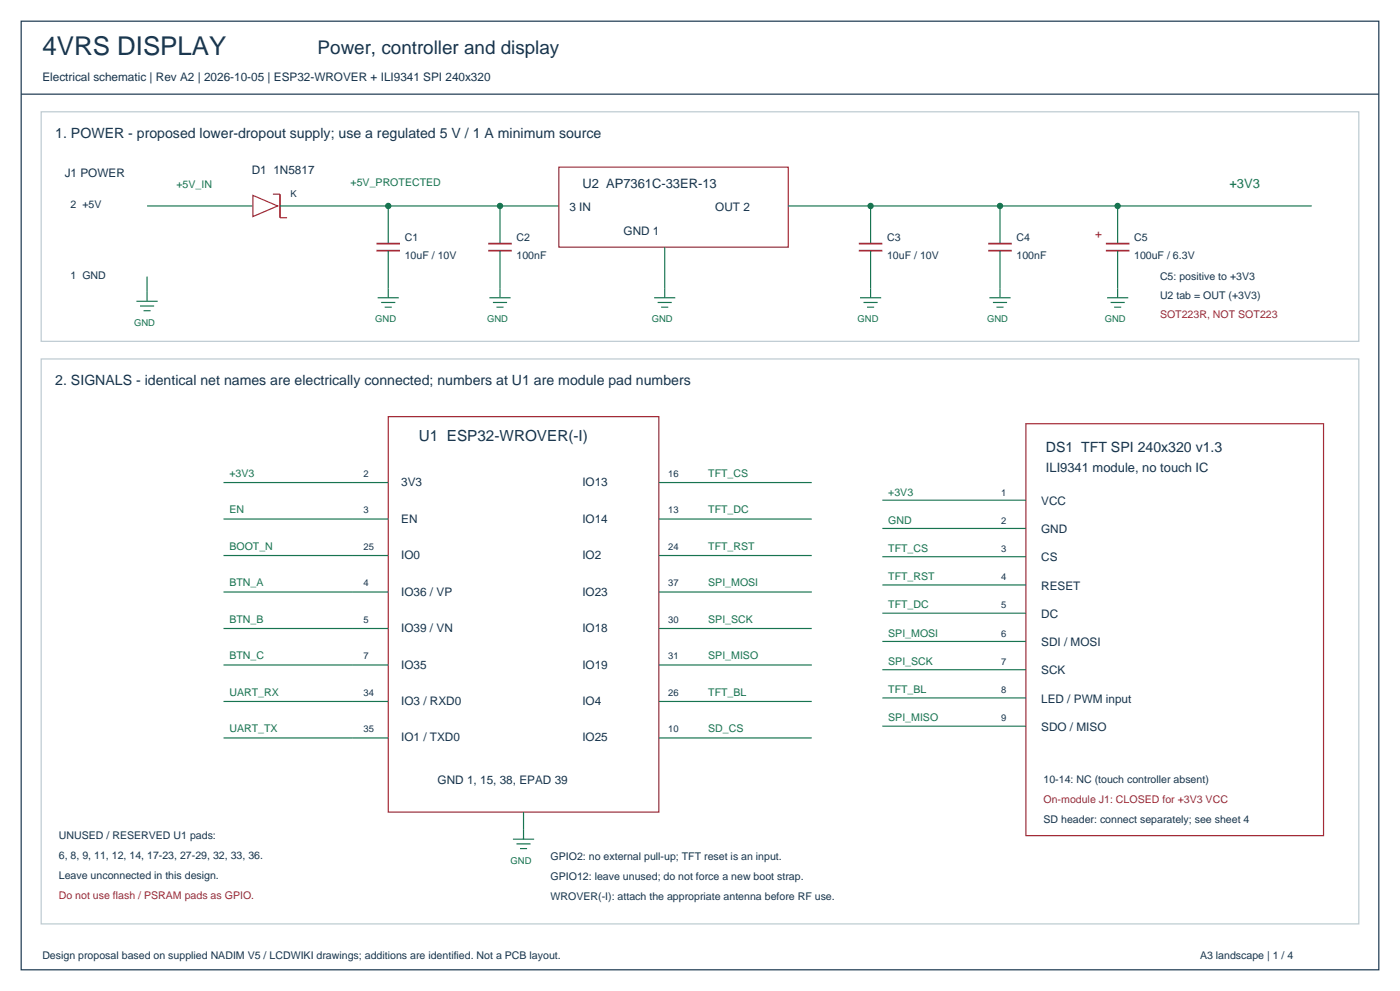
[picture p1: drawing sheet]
<svg xmlns="http://www.w3.org/2000/svg" width="420mm" height="297mm" viewBox="0 0 420 297" stroke-linecap="round" stroke-linejoin="round" font-family="sans-serif">
<defs><g id="words">
<text font-size="7.8" fill="#17344c" x="12.7" y="16.6">4VRS DISPLAY</text>
<text font-size="5.6" fill="#17344c" x="95.2" y="16.2">Power, controller and display</text>
<text font-size="4.6" fill="#17344c" x="125.6" y="132.3">U1 ESP32-WROVER(-I)</text>
<g font-size="4.2" fill="#17344c">
<text x="16.6" y="41.3">1. POWER - proposed lower-dropout supply; use a regulated 5 V / 1 A minimum source</text>
<text x="16.6" y="115.4">2. SIGNALS - identical net names are electrically connected; numbers at U1 are module pad numbers</text>
<text x="313.6" y="135.5">DS1 TFT SPI 240x320 v1.3</text>
</g>
<g font-size="3.9" fill="#17344c">
<text x="174.6" y="56.4">U2 AP7361C-33ER-13</text>
<text x="313.6" y="141.5">ILI9341 module, no touch IC</text>
</g>
<text font-size="3.9" fill="#177450" x="368.7" y="56.4">+3V3</text>
<g font-size="3.5" fill="#17344c">
<text x="12.7" y="24.3">Electrical schematic | Rev A2 | 2026-10-05 | ESP32-WROVER + ILI9341 SPI 240x320</text>
<text x="19.4" y="52.9">J1 POWER</text>
<text x="75.5" y="52.2">D1 1N5817</text>
<text x="170.7" y="63.1">3 IN</text>
<text x="214.5" y="63.1">OUT 2</text>
<text x="187" y="70.6">GND 1</text>
<text x="120.3" y="145.7">3V3</text>
<text x="174.6" y="145.7">IO13</text>
<text x="312.2" y="151.3">VCC</text>
<text x="120.3" y="156.6">EN</text>
<text x="174.6" y="156.6">IO14</text>
<text x="312.2" y="159.8">GND</text>
<text x="120.3" y="167.6">IO0</text>
<text x="174.6" y="167.6">IO2</text>
<text x="312.2" y="168.3">CS</text>
<text x="120.3" y="178.5">IO36 / VP</text>
<text x="174.6" y="178.5">IO23</text>
<text x="312.2" y="176.7">RESET</text>
<text x="312.2" y="185.2">DC</text>
<text x="120.3" y="189.4">IO39 / VN</text>
<text x="174.6" y="189.4">IO18</text>
<text x="312.2" y="193.7">SDI / MOSI</text>
<text x="120.3" y="200.4">IO35</text>
<text x="174.6" y="200.4">IO19</text>
<text x="312.2" y="202.1">SCK</text>
<text x="120.3" y="211.3">IO3 / RXD0</text>
<text x="174.6" y="211.3">IO4</text>
<text x="312.2" y="210.6">LED / PWM input</text>
<text x="312.2" y="219.1">SDO / MISO</text>
<text x="120.3" y="222.2">IO1 / TXD0</text>
<text x="174.6" y="222.2">IO25</text>
<text x="131.2" y="234.9">GND 1, 15, 38, EPAD 39</text>
</g>
<text font-size="3.5" fill="#a52a36" x="328.4" y="71.3">+</text>
<g font-size="3.2" fill="#177450">
<text x="52.9" y="56.4">+5V_IN</text>
<text x="105.1" y="55.7">+5V_PROTECTED</text>
<text x="68.8" y="142.9">+3V3</text>
<text x="212.4" y="142.9">TFT_CS</text>
<text x="266.3" y="148.5">+3V3</text>
<text x="68.8" y="153.8">EN</text>
<text x="212.4" y="153.8">TFT_DC</text>
<text x="266.3" y="157">GND</text>
<text x="68.8" y="164.7">BOOT_N</text>
<text x="212.4" y="164.7">TFT_RST</text>
<text x="266.3" y="165.5">TFT_CS</text>
<text x="266.3" y="173.9">TFT_RST</text>
<text x="68.8" y="175.7">BTN_A</text>
<text x="212.4" y="175.7">SPI_MOSI</text>
<text x="266.3" y="182.4">TFT_DC</text>
<text x="68.8" y="186.6">BTN_B</text>
<text x="212.4" y="186.6">SPI_SCK</text>
<text x="266.3" y="190.9">SPI_MOSI</text>
<text x="68.8" y="197.6">BTN_C</text>
<text x="212.4" y="197.6">SPI_MISO</text>
<text x="266.3" y="199.3">SPI_SCK</text>
<text x="68.8" y="208.5">UART_RX</text>
<text x="212.4" y="208.5">TFT_BL</text>
<text x="266.3" y="207.8">TFT_BL</text>
<text x="68.8" y="219.4">UART_TX</text>
<text x="212.4" y="219.4">SD_CS</text>
<text x="266.3" y="216.3">SPI_MISO</text>
</g>
<g font-size="3.2" fill="#17344c">
<text x="21.2" y="62.4">2 +5V</text>
<text x="121.4" y="72.3">C1</text>
<text x="121.4" y="77.6">10uF / 10V</text>
<text x="154.9" y="72.3">C2</text>
<text x="154.9" y="77.6">100nF</text>
<text x="266" y="72.3">C3</text>
<text x="266" y="77.6">10uF / 10V</text>
<text x="304.8" y="72.3">C4</text>
<text x="304.8" y="77.6">100nF</text>
<text x="340.1" y="72.3">C5</text>
<text x="340.1" y="77.6">100uF / 6.3V</text>
<text x="21.2" y="83.6">1 GND</text>
<text x="347.8" y="84">C5: positive to +3V3</text>
<text x="347.8" y="89.6">U2 tab = OUT (+3V3)</text>
<text x="312.9" y="234.6">10-14: NC (touch controller absent)</text>
<text x="17.6" y="251.5">UNUSED / RESERVED U1 pads:</text>
<text x="312.9" y="246.6">SD header: connect separately; see sheet 4</text>
<text x="17.6" y="257.5">6, 8, 9, 11, 12, 14, 17-23, 27-29, 32, 33, 36.</text>
<text x="165.1" y="257.9">GPIO2: no external pull-up; TFT reset is an input.</text>
<text x="17.6" y="263.5">Leave unconnected in this design.</text>
<text x="165.1" y="263.9">GPIO12: leave unused; do not force a new boot strap.</text>
<text x="165.1" y="269.9">WROVER(-I): attach the appropriate antenna before RF use.</text>
<text x="12.7" y="287.5">Design proposal based on supplied NADIM V5 / LCDWIKI drawings; additions are identified. Not a PCB layout.</text>
<text x="359.8" y="287.5">A3 landscape | 1 / 4</text>
</g>
<g font-size="3.2" fill="#a52a36">
<text x="347.8" y="95.2">SOT223R, NOT SOT223</text>
<text x="312.9" y="240.6">On-module J1: CLOSED for +3V3 VCC</text>
<text x="17.6" y="269.5">Do not use flash / PSRAM pads as GPIO.</text>
</g>
<g font-size="2.8" fill="#17344c">
<text x="87.1" y="58.9">K</text>
<text x="109" y="142.9">2</text>
<text x="200.4" y="142.9">16</text>
<text x="300.2" y="148.5">1</text>
<text x="109" y="153.8">3</text>
<text x="200.4" y="153.8">13</text>
<text x="300.2" y="157">2</text>
<text x="109" y="164.7">25</text>
<text x="200.4" y="164.7">24</text>
<text x="300.2" y="165.5">3</text>
<text x="300.2" y="173.9">4</text>
<text x="109" y="175.7">4</text>
<text x="200.4" y="175.7">37</text>
<text x="300.2" y="182.4">5</text>
<text x="109" y="186.6">5</text>
<text x="200.4" y="186.6">30</text>
<text x="300.2" y="190.9">6</text>
<text x="109" y="197.6">7</text>
<text x="200.4" y="197.6">31</text>
<text x="300.2" y="199.3">7</text>
<text x="109" y="208.5">34</text>
<text x="200.4" y="208.5">26</text>
<text x="300.2" y="207.8">8</text>
<text x="109" y="219.4">35</text>
<text x="200.4" y="219.4">10</text>
<text x="300.2" y="216.3">9</text>
</g>
<g font-size="2.8" fill="#177450">
<text x="40.2" y="97.7">GND</text>
<text x="112.5" y="96.7">GND</text>
<text x="146" y="96.7">GND</text>
<text x="195.4" y="96.7">GND</text>
<text x="257.2" y="96.7">GND</text>
<text x="296" y="96.7">GND</text>
<text x="331.3" y="96.7">GND</text>
<text x="153.1" y="258.9">GND</text>
</g>
</g></defs>
<path d="M6.3 6.3h407.2v284.4h-407.2zM6.3 28.2h407.2" fill="none" stroke="#17344c" stroke-width=".35"/>
<path d="M12.3 33.5h395.2v68.8h-395.2zM12.3 107.6h395.2v169.3h-395.2z" fill="none" stroke="#bac9d0" stroke-width=".35"/>
<g fill="none" stroke="#177450" stroke-width=".35">
<path d="M44.1 61.7h31.7M84 61.7h83.6M116.4 61.7v11.3M116.4 75.1v14.2M149.9 61.7v11.3M149.9 75.1v14.2M199.3 74.1v15.2M236.4 61.7h156.9M261.1 61.7v11.3M261.1 75.1v14.2M299.9 61.7v11.3M299.9 75.1v14.2"/>
<path d="M335.1 61.7v11.3M335.1 75.1v14.2M40.9 90.3h6.4M42 91.7h4.2M43 93.1h2.2M44.1 82.9v7.4M113.2 89.3h6.4M114.3 90.7h4.2M115.4 92.1h2.1M146.8 89.3h6.3M147.8 90.7h4.2M148.9 92.1h2.1"/>
<path d="M196.1 89.3h6.4M197.2 90.7h4.2M198.3 92.1h2.1M257.9 89.3h6.3M258.9 90.7h4.3M260 92.1h2.1M296.7 89.3h6.3M297.7 90.7h4.3M298.8 92.1h2.1M332 89.3h6.3M333 90.7h4.3M334.1 92.1h2.1"/>
<path d="M67 144.6h49.4M67 155.6h49.4M197.6 144.6h45.8M197.6 155.6h45.8M264.6 149.9h43M264.6 158.4h43M67 166.5h49.4M67 177.4h49.4M197.6 166.5h45.8M197.6 177.4h45.8M264.6 166.9h43M264.6 175.3h43"/>
<path d="M67 188.4h49.4M67 199.3h49.4M197.6 188.4h45.8M197.6 199.3h45.8M264.6 183.8h43M264.6 192.3h43M67 210.3h49.4M197.6 210.3h45.8M264.6 200.7h43M264.6 209.2h43M264.6 217.7h43M67 221.2h49.4"/>
<path d="M197.6 221.2h45.8M153.8 251.5h6.4M154.9 252.9h4.2M155.9 254.4h2.1M157 243.4v8.1"/>
</g>
<path d="M75.8 58.6l7.5 3.1-7.5 3.2zM81.8 58.2h2.2M167.6 50.1h68.8v24h-68.8zM84 65.3h2.1M116.4 124.9h81.2v118.5h-81.2zM307.6 127h89.3v123.5h-89.3z" fill="none" stroke="#a52a36" stroke-width=".35"/>
<path d="M84 58.2v7.1M112.9 73h7M112.9 75.1h7M146.4 73h7.1M146.4 75.1h7.1M257.5 73h7.1M257.5 75.1h7.1M296.3 73h7.1M296.3 75.1h7.1M331.6 73h7.1M331.6 75.1h7.1" fill="none" stroke="#a52a36" stroke-width=".53"/>
<g fill="#177450" stroke="#177450" stroke-width=".35">
<circle cx="116.4" cy="61.7" r=".78"/>
<circle cx="149.9" cy="61.7" r=".78"/>
<circle cx="261.1" cy="61.7" r=".78"/>
<circle cx="299.9" cy="61.7" r=".78"/>
<circle cx="335.1" cy="61.7" r=".78"/>
</g>
<use href="#words"/>
</svg>
